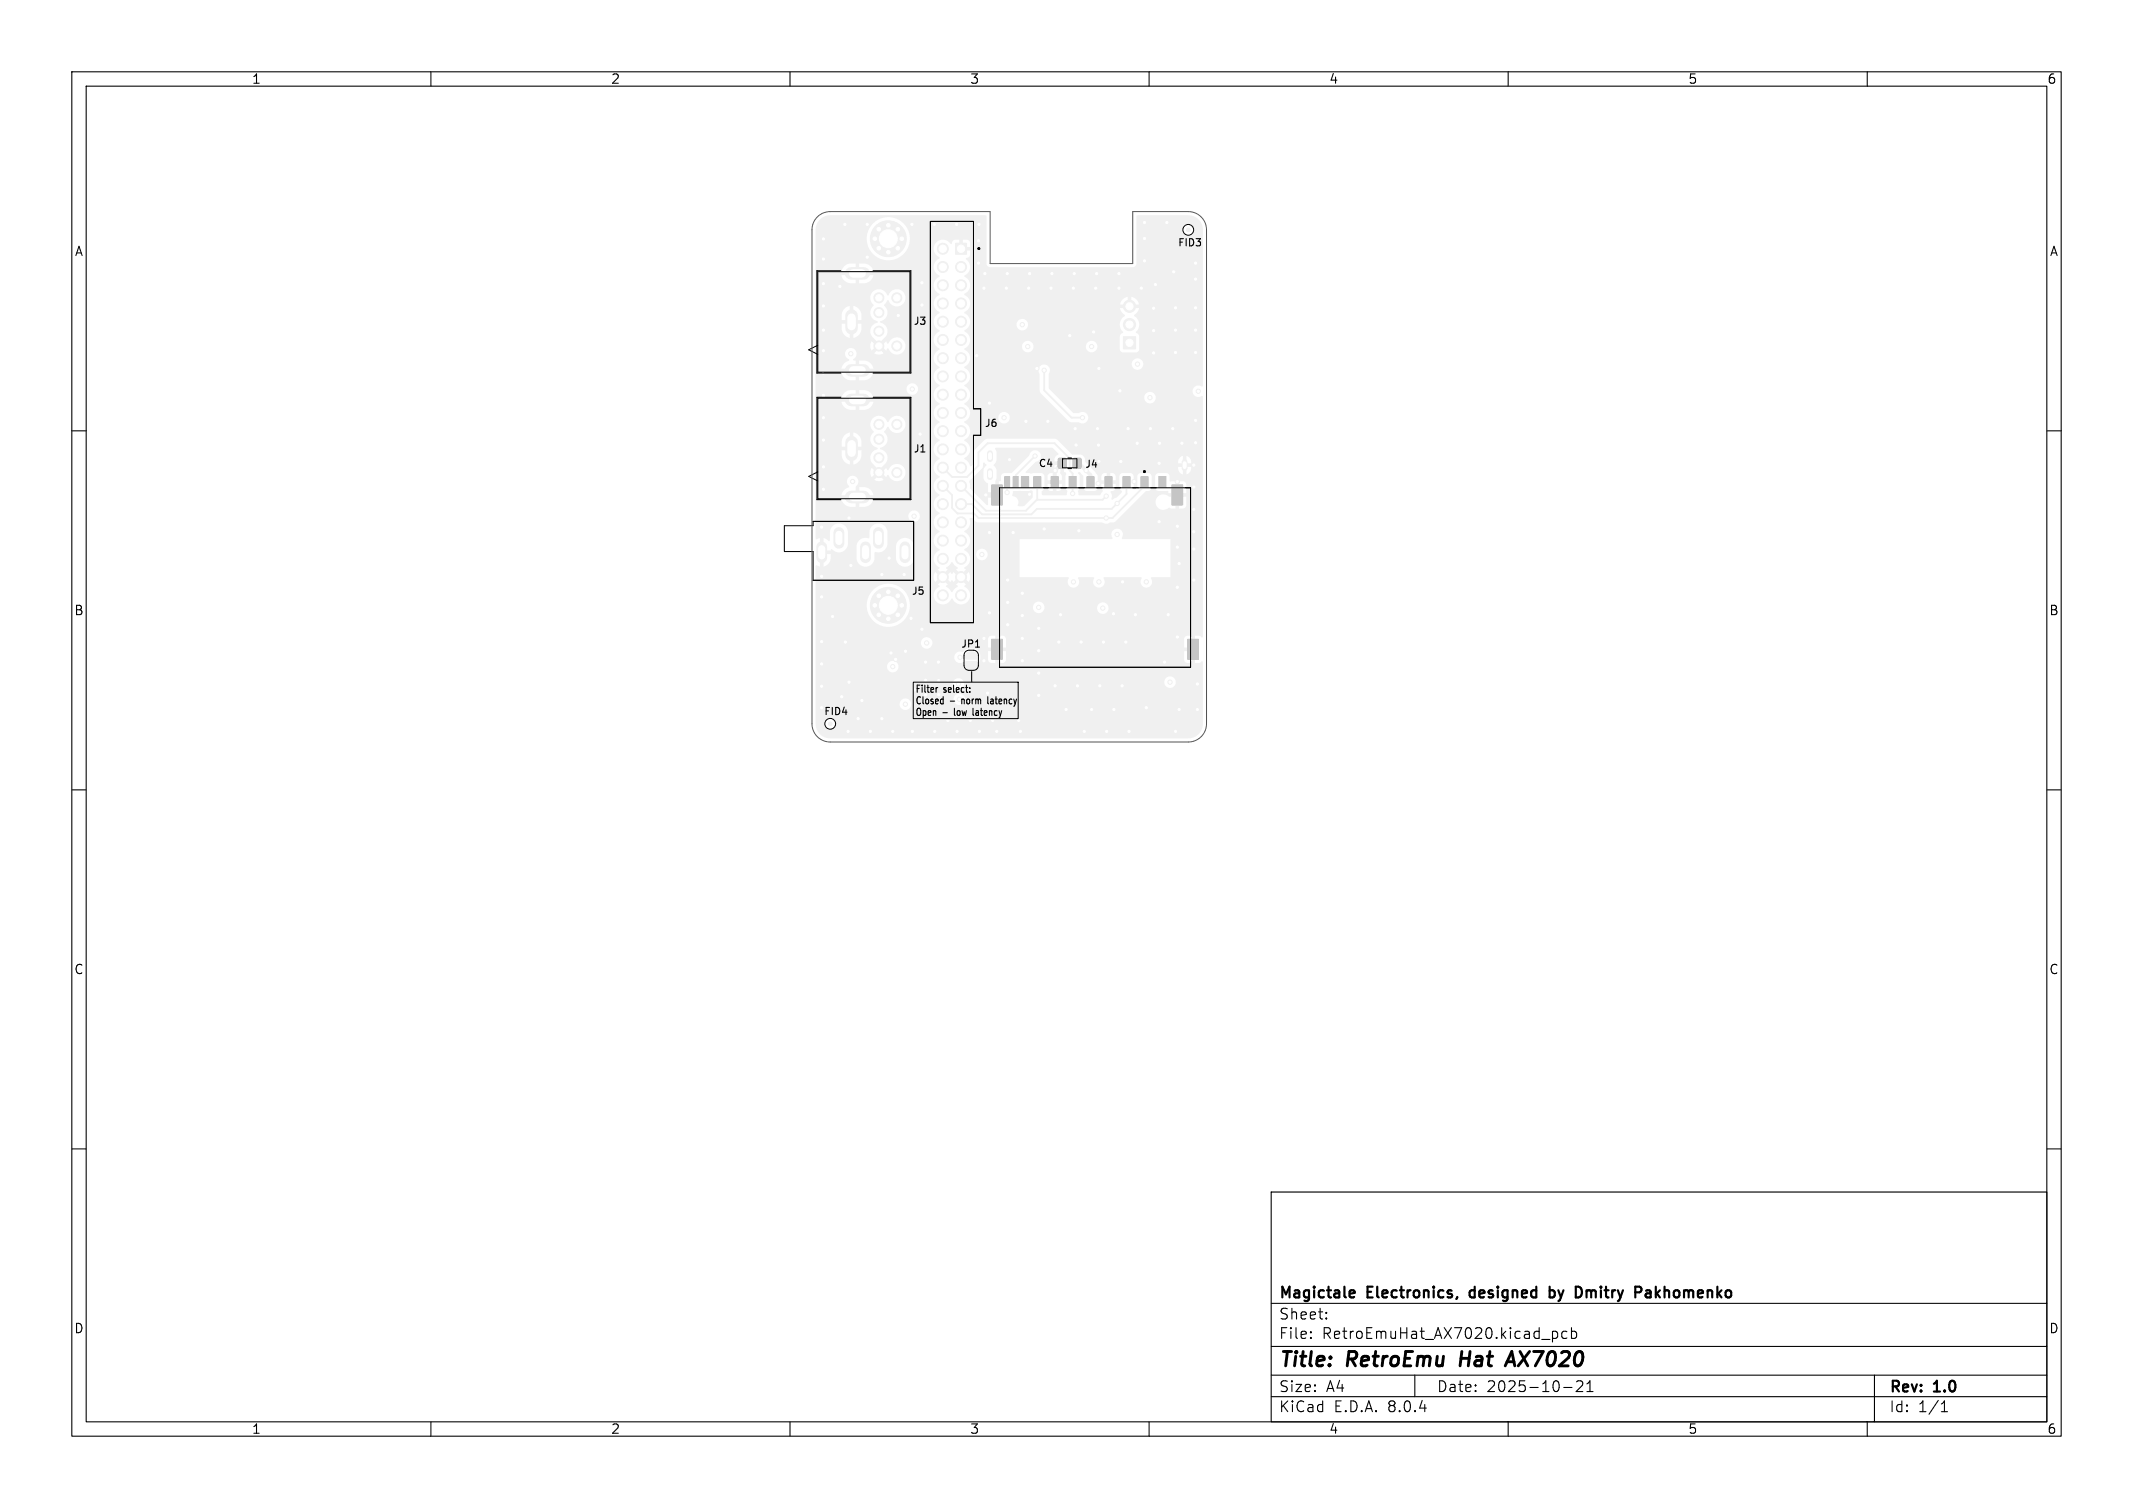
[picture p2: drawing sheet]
<svg xmlns="http://www.w3.org/2000/svg" width="297mm" height="210mm" viewBox="0 0 297 210" stroke-linecap="round" stroke-linejoin="round" font-family="sans-serif">
<defs><g id="words">
<g font-size="2.8">
<text x="178" y="190.9">Title:</text>
<text x="187.7" y="190.9">RetroEmu</text>
<text x="204.2" y="190.9">Hat</text>
<text x="211.5" y="190.9">AX7020</text>
</g>
<g font-size="2.1">
<text x="178" y="184">Sheet:</text>
<text x="178" y="181.2">Magictale</text>
<text x="190.5" y="181.2">Electronics,</text>
<text x="205.3" y="181.2">designed</text>
<text x="217" y="181.2">by</text>
<text x="221.3" y="181.2">Dmitry</text>
<text x="230.1" y="181.2">Pakhomenko</text>
<text x="178" y="186.7">File:</text>
<text x="184.1" y="186.7">RetroEmuHat_AX7020.kicad_pcb</text>
<text x="178" y="196.9">KiCad</text>
<text x="178" y="194.1">Size:</text>
<text x="184.7" y="194.1">A4</text>
<text x="185.7" y="196.9">E.D.A.</text>
<text x="193.3" y="196.9">8.0.4</text>
<text x="200" y="194.1">Date:</text>
<text x="207" y="194.1">2025-10-21</text>
<text x="263" y="194.3">Rev:</text>
<text x="263" y="196.9">Id:</text>
<text x="267.1" y="196.9">1/1</text>
<text x="269.4" y="194.3">1.0</text>
</g>
<g font-size="1.8">
<text x="35" y="11.9">1</text>
<text x="85" y="11.9">2</text>
<text x="135" y="11.9">3</text>
<text x="185" y="11.9">4</text>
<text x="235" y="11.9">5</text>
<text x="285" y="11.9">6</text>
<text x="10.3" y="35.9">A</text>
<text x="285.4" y="35.9">A</text>
<text x="10.3" y="85.9">B</text>
<text x="285.3" y="85.9">B</text>
<text x="10.3" y="135.9">C</text>
<text x="285.3" y="135.9">C</text>
<text x="10.3" y="185.9">D</text>
<text x="285.3" y="185.9">D</text>
<text x="35" y="199.9">1</text>
<text x="85" y="199.9">2</text>
<text x="135" y="199.9">3</text>
<text x="185" y="199.9">4</text>
<text x="235" y="199.9">5</text>
<text x="285" y="199.9">6</text>
</g>
<g font-size="1.4">
<text x="163.9" y="34.5">FID3</text>
<text x="127.1" y="45.4">J3</text>
<text x="137" y="59.7">J6</text>
<text x="127.1" y="63.2">J1</text>
<text x="144.5" y="65.2">C4</text>
<text x="151" y="65.3">J4</text>
<text x="126.9" y="83">J5</text>
<text x="133.8" y="90.4">JP1</text>
<text x="114.7" y="99.8">FID4</text>
<text x="127.4" y="96.5">Filter</text>
<text x="127.4" y="98.2">Closed</text>
<text x="127.4" y="99.8">Open</text>
<text x="131.3" y="99.8">-</text>
<text x="131.4" y="96.5">select:</text>
<text x="132.3" y="98.2">-</text>
<text x="133.2" y="99.8">low</text>
<text x="134.2" y="98.2">norm</text>
<text x="136.1" y="99.8">latency</text>
<text x="138.1" y="98.2">latency</text>
</g>
</g></defs>
<g fill="#f0f0f0" stroke="#f0f0f0" stroke-width=".14">
<path d="M156.4 46.9h1.7v1.7h-1.7z"/>
<path d="M134.6 91a.95 .95 0 0 1 1-.2l.3 .3 .1 .7h-1.5v-.6z"/>
<path d="M134.5 92.1h1.5v.6l-.1 .2a.95 .95 0 0 1-1.1 .2l-.3-.3z"/>
<path d="M147.4 63.9l.2-.1 .8 .1 .1 .1-.1 1.2h-.2h-.8l-.1-.2z"/>
<path d="M149.5 63.9l.1-.1 .9 .1 .1 .1-.1 1.2h-.2h-.8l-.1-.2z"/>
<path d="M133.1 33.9h1.5v1.5h-1.5z"/>
<path d="M158.9 66.4h1v1.5h-1z"/>
<path d="M156.4 66.4h1v1.5h-1z"/>
<path d="M153.9 66.4h1v1.5h-1z"/>
<path d="M151.4 66.4h1v1.5h-1z"/>
<path d="M148.9 66.4h1v1.5h-1z"/>
<path d="M146.4 66.4h1v1.5h-1z"/>
<path d="M143.9 66.4h1v1.5h-1z"/>
<path d="M142.2 66.4h1v1.5h-1z"/>
<path d="M161.4 66.4h1v1.5h-1z"/>
<path d="M141.1 66.4h.7v1.5h-.7z"/>
<path d="M138.1 67.5h1.5v2.8h-1.5z"/>
<path d="M163.2 67.5h1.5v2.8h-1.5z"/>
<path d="M165.4 89h1.5v2.8h-1.5z"/>
<path d="M138.1 89h1.5v2.8h-1.5z"/>
<path d="M139.9 66.4h.7v1.5h-.7z"/>
<circle cx="125.6" cy="33.2" r=".4"/>
<circle cx="125" cy="31.9" r=".4"/>
<circle cx="125" cy="34.6" r=".4"/>
<circle cx="123.7" cy="31.4" r=".4"/>
<circle cx="123.7" cy="33.2" r="2.5"/>
<circle cx="123.7" cy="35.1" r=".4"/>
<circle cx="122.4" cy="31.9" r=".4"/>
<circle cx="122.4" cy="34.6" r=".4"/>
<circle cx="121.8" cy="33.2" r=".4"/>
<circle cx="125.6" cy="84.3" r=".4"/>
<circle cx="125" cy="83" r=".4"/>
<circle cx="125" cy="85.6" r=".4"/>
<circle cx="123.7" cy="82.4" r=".4"/>
<circle cx="123.7" cy="84.3" r="2.5"/>
<circle cx="123.7" cy="86.2" r=".4"/>
<circle cx="122.4" cy="83" r=".4"/>
<circle cx="122.4" cy="85.6" r=".4"/>
<circle cx="121.8" cy="84.3" r=".4"/>
<circle cx="157.3" cy="45.2" r=".85"/>
<circle cx="157.3" cy="42.7" r=".85"/>
<circle cx="115.6" cy="100.8" r=".25"/>
<circle cx="131.3" cy="34.6" r=".76"/>
<circle cx="133.8" cy="37.2" r=".76"/>
<circle cx="131.3" cy="37.2" r=".76"/>
<circle cx="133.8" cy="39.7" r=".76"/>
<circle cx="131.3" cy="39.7" r=".76"/>
<circle cx="133.8" cy="42.3" r=".76"/>
<circle cx="131.3" cy="42.3" r=".76"/>
<circle cx="133.8" cy="44.8" r=".77"/>
<circle cx="131.3" cy="44.8" r=".77"/>
<circle cx="133.8" cy="47.3" r=".77"/>
<circle cx="131.3" cy="47.3" r=".77"/>
<circle cx="133.8" cy="49.9" r=".77"/>
<circle cx="131.3" cy="49.9" r=".77"/>
<circle cx="133.8" cy="52.4" r=".77"/>
<circle cx="131.3" cy="52.4" r=".77"/>
<circle cx="133.8" cy="55" r=".77"/>
<circle cx="131.3" cy="55" r=".77"/>
<circle cx="133.8" cy="57.5" r=".77"/>
<circle cx="131.3" cy="57.5" r=".77"/>
<circle cx="133.8" cy="60" r=".77"/>
<circle cx="131.3" cy="60" r=".77"/>
<circle cx="133.8" cy="62.6" r=".77"/>
<circle cx="131.3" cy="62.6" r=".77"/>
<circle cx="133.8" cy="65.1" r=".77"/>
<circle cx="131.3" cy="65.1" r=".77"/>
<circle cx="133.8" cy="67.7" r=".77"/>
<circle cx="131.3" cy="67.7" r=".77"/>
<circle cx="133.8" cy="70.2" r=".77"/>
<circle cx="131.3" cy="70.2" r=".77"/>
<circle cx="133.8" cy="72.7" r=".77"/>
<circle cx="131.3" cy="72.7" r=".77"/>
<circle cx="133.8" cy="75.3" r=".77"/>
<circle cx="131.3" cy="75.3" r=".77"/>
<circle cx="133.8" cy="77.8" r=".77"/>
<circle cx="131.3" cy="77.8" r=".77"/>
<circle cx="133.8" cy="80.4" r=".77"/>
<circle cx="131.3" cy="80.4" r=".77"/>
<circle cx="133.8" cy="82.9" r=".77"/>
<circle cx="131.3" cy="82.9" r=".77"/>
<circle cx="165.5" cy="32" r=".25"/>
<circle cx="122.4" cy="46.1" r=".7"/>
<circle cx="122.4" cy="43.5" r=".7"/>
<circle cx="122.4" cy="48.2" r=".7"/>
<circle cx="122.4" cy="41.5" r=".7"/>
<circle cx="124.9" cy="48.2" r=".7"/>
<circle cx="124.9" cy="41.5" r=".7"/>
<circle cx="122.4" cy="63.8" r=".7"/>
<circle cx="122.4" cy="61.2" r=".7"/>
<circle cx="122.4" cy="65.8" r=".7"/>
<circle cx="122.4" cy="59.1" r=".7"/>
<circle cx="124.9" cy="65.8" r=".7"/>
<circle cx="124.9" cy="59.1" r=".7"/>
<circle cx="118.5" cy="49.3" r=".3"/>
<circle cx="118.7" cy="67.1" r=".3"/>
<circle cx="128.4" cy="42.5" r=".3"/>
<circle cx="124.1" cy="90.9" r=".3"/>
<circle cx="123.8" cy="77.7" r=".3"/>
<circle cx="164.2" cy="78.5" r=".3"/>
<circle cx="137.8" cy="74.2" r=".3"/>
<circle cx="116.9" cy="39.9" r=".3"/>
<circle cx="153.1" cy="95.5" r=".3"/>
<circle cx="128.1" cy="60.5" r=".3"/>
<circle cx="141.1" cy="74.2" r=".3"/>
<circle cx="128.4" cy="39.4" r=".3"/>
<circle cx="156.3" cy="95.5" r=".3"/>
<circle cx="163.9" cy="81.8" r=".3"/>
<circle cx="114.7" cy="46" r=".3"/>
<circle cx="161.5" cy="61.7" r=".3"/>
<circle cx="114.7" cy="39.5" r=".3"/>
<circle cx="114.4" cy="95.6" r=".3"/>
<circle cx="152" cy="98.8" r=".3"/>
<circle cx="140.1" cy="40.1" r=".3"/>
<circle cx="158.3" cy="61.7" r=".3"/>
<circle cx="118.2" cy="95" r=".3"/>
<circle cx="114.7" cy="61.3" r=".3"/>
<circle cx="114.4" cy="80.3" r=".3"/>
<circle cx="166.5" cy="61.7" r=".3"/>
<circle cx="114.7" cy="42.6" r=".3"/>
<circle cx="124.7" cy="91.8" r=".3"/>
<circle cx="127" cy="31.2" r=".3"/>
<circle cx="151" cy="101.9" r=".3"/>
<circle cx="137.8" cy="85.3" r=".3"/>
<circle cx="162.2" cy="92.2" r=".3"/>
<circle cx="136.4" cy="101.9" r=".3"/>
<circle cx="140.3" cy="80.8" r=".3"/>
<circle cx="162.7" cy="85.6" r=".3"/>
<circle cx="114.4" cy="73.4" r=".3"/>
<circle cx="144.6" cy="96.8" r=".3"/>
<circle cx="114.7" cy="33.3" r=".3"/>
<circle cx="144.6" cy="93.7" r=".3"/>
<circle cx="163.7" cy="42.9" r=".3"/>
<circle cx="117.6" cy="31.2" r=".3"/>
<circle cx="114.4" cy="92.5" r=".3"/>
<circle cx="124.3" cy="101.9" r=".3"/>
<circle cx="138.8" cy="101.9" r=".3"/>
<circle cx="157.9" cy="67.1" r=".3"/>
<circle cx="166.2" cy="76.5" r=".3"/>
<circle cx="122.8" cy="100.1" r=".3"/>
<circle cx="143.2" cy="40.1" r=".3"/>
<circle cx="152.6" cy="40.1" r=".3"/>
<circle cx="145.9" cy="58.7" r=".3"/>
<circle cx="144.4" cy="51.3" r=".3"/>
<circle cx="161.4" cy="64.5" r=".3"/>
<circle cx="114.7" cy="48.8" r=".3"/>
<circle cx="158.1" cy="85.6" r=".3"/>
<circle cx="120.8" cy="35.8" r=".3"/>
<circle cx="149.7" cy="59.7" r=".3"/>
<circle cx="142.3" cy="82.6" r=".3"/>
<circle cx="127" cy="101.9" r=".3"/>
<circle cx="118.1" cy="101.9" r=".3"/>
<circle cx="141.8" cy="100.3" r=".3"/>
<circle cx="163.7" cy="46" r=".3"/>
<circle cx="156.8" cy="89.4" r=".3"/>
<circle cx="114.7" cy="55.1" r=".3"/>
<circle cx="143.4" cy="68.8" r=".3"/>
<circle cx="155.9" cy="54.4" r=".3"/>
<circle cx="136" cy="49.5" r=".3"/>
<circle cx="136.2" cy="33.5" r=".3"/>
<circle cx="146.9" cy="95.5" r=".3"/>
<circle cx="133.3" cy="101.9" r=".3"/>
<circle cx="163.4" cy="37.9" r=".3"/>
<circle cx="163.7" cy="49.1" r=".3"/>
<circle cx="156.3" cy="81" r=".3"/>
<circle cx="142.3" cy="85.7" r=".3"/>
<circle cx="121.2" cy="101.9" r=".3"/>
<circle cx="114.7" cy="68.1" r=".3"/>
<circle cx="119.5" cy="100.1" r=".3"/>
<circle cx="128.9" cy="94.7" r=".3"/>
<circle cx="142.3" cy="88.9" r=".3"/>
<circle cx="130.1" cy="31.2" r=".3"/>
<circle cx="132" cy="100.3" r=".3"/>
<circle cx="154.1" cy="101.9" r=".3"/>
<circle cx="163.3" cy="59.7" r=".3"/>
<circle cx="137" cy="92" r=".3"/>
<circle cx="126.1" cy="90.7" r=".3"/>
<circle cx="166.2" cy="70.9" r=".3"/>
<circle cx="166.2" cy="67.8" r=".3"/>
<circle cx="160.6" cy="42.9" r=".3"/>
<circle cx="142.3" cy="92" r=".3"/>
<circle cx="155.8" cy="38.1" r=".3"/>
<circle cx="142.1" cy="101.9" r=".3"/>
<circle cx="115.9" cy="85.9" r=".3"/>
<circle cx="140.3" cy="83.9" r=".3"/>
<circle cx="150.5" cy="89.4" r=".3"/>
<circle cx="118.5" cy="78.7" r=".3"/>
<circle cx="153.6" cy="89.4" r=".3"/>
<circle cx="166.2" cy="64.8" r=".3"/>
<circle cx="125.1" cy="43.9" r=".3"/>
<circle cx="143.4" cy="38.1" r=".3"/>
<circle cx="117.2" cy="97" r=".3"/>
<circle cx="148.9" cy="46.7" r=".3"/>
<circle cx="118.2" cy="72.1" r=".3"/>
<circle cx="130.2" cy="101.9" r=".3"/>
<circle cx="164.2" cy="98.8" r=".3"/>
<circle cx="140.2" cy="38.1" r=".3"/>
<circle cx="147.4" cy="89.4" r=".3"/>
<circle cx="137.5" cy="96.5" r=".3"/>
<circle cx="163.9" cy="70.2" r=".3"/>
<circle cx="145.4" cy="73.7" r=".3"/>
<circle cx="157.2" cy="101.9" r=".3"/>
<circle cx="163.9" cy="76.2" r=".3"/>
<circle cx="114.4" cy="98.6" r=".3"/>
<circle cx="163.9" cy="67.1" r=".3"/>
<circle cx="150.2" cy="73.9" r=".3"/>
<circle cx="144.6" cy="90.6" r=".3"/>
<circle cx="152.3" cy="46.2" r=".3"/>
<circle cx="149.6" cy="38.1" r=".3"/>
<circle cx="128.9" cy="96.8" r=".3"/>
<circle cx="163.7" cy="101.9" r=".3"/>
<circle cx="149.8" cy="62" r=".3"/>
<circle cx="156.1" cy="64.3" r=".3"/>
<circle cx="150" cy="95.5" r=".3"/>
<circle cx="152.7" cy="38.1" r=".3"/>
<circle cx="163.9" cy="73.3" r=".3"/>
<circle cx="166.5" cy="58.6" r=".3"/>
<circle cx="159.4" cy="36.3" r=".3"/>
<circle cx="166.5" cy="42.9" r=".3"/>
<circle cx="153" cy="64.3" r=".3"/>
<circle cx="128.9" cy="92.2" r=".3"/>
<circle cx="114.7" cy="36.1" r=".3"/>
<circle cx="122.8" cy="80" r=".3"/>
<circle cx="160.2" cy="59.7" r=".3"/>
<circle cx="159.4" cy="31" r=".3"/>
<circle cx="114.7" cy="51.9" r=".3"/>
<circle cx="166.7" cy="98.8" r=".3"/>
<circle cx="146.5" cy="38.1" r=".3"/>
<circle cx="126.9" cy="86.1" r=".3"/>
<circle cx="155.1" cy="98.8" r=".3"/>
<circle cx="166.2" cy="74" r=".3"/>
<circle cx="144.6" cy="87.5" r=".3"/>
<circle cx="157.1" cy="59.7" r=".3"/>
<circle cx="125.9" cy="80" r=".3"/>
<circle cx="166.5" cy="46" r=".3"/>
<circle cx="155" cy="85.5" r=".3"/>
<circle cx="138.2" cy="100.3" r=".3"/>
<circle cx="117.7" cy="89.4" r=".3"/>
<circle cx="162.5" cy="31" r=".3"/>
<circle cx="166.2" cy="80.8" r=".3"/>
<circle cx="137.8" cy="56.1" r=".3"/>
<circle cx="146.9" cy="65.5" r=".3"/>
<circle cx="114.7" cy="65" r=".3"/>
<circle cx="161.4" cy="72.6" r=".3"/>
<circle cx="164.6" cy="61.7" r=".3"/>
<circle cx="146.3" cy="40.1" r=".3"/>
<circle cx="133.2" cy="31.2" r=".3"/>
<circle cx="166.1" cy="90.4" r=".3"/>
<circle cx="114.4" cy="83.1" r=".3"/>
<circle cx="142.9" cy="58.7" r=".3"/>
<circle cx="166.5" cy="38.9" r=".3"/>
<circle cx="140.6" cy="64" r=".3"/>
<circle cx="128.4" cy="87.6" r=".3"/>
<circle cx="159.4" cy="33.2" r=".3"/>
<circle cx="153" cy="51.3" r=".3"/>
<circle cx="149.5" cy="40.1" r=".3"/>
<circle cx="152.8" cy="59.7" r=".3"/>
<circle cx="140.3" cy="87" r=".3"/>
<circle cx="114.7" cy="58.2" r=".3"/>
<circle cx="166.5" cy="49.1" r=".3"/>
<circle cx="159.6" cy="98.6" r=".3"/>
<circle cx="130.7" cy="92.2" r=".3"/>
<circle cx="166.5" cy="36.6" r=".3"/>
<circle cx="160.6" cy="46" r=".3"/>
<circle cx="152.9" cy="62" r=".3"/>
<circle cx="158.9" cy="40.1" r=".3"/>
<circle cx="120.8" cy="31.2" r=".3"/>
<circle cx="147.7" cy="85.6" r=".3"/>
<circle cx="160.6" cy="49.2" r=".3"/>
<circle cx="130.7" cy="96.7" r=".3"/>
<circle cx="155.8" cy="40.1" r=".3"/>
<circle cx="137" cy="40.1" r=".3"/>
<circle cx="160.9" cy="39.6" r=".3"/>
<circle cx="135.1" cy="100.3" r=".3"/>
<circle cx="137.3" cy="68.9" r=".3"/>
<circle cx="137.1" cy="38.1" r=".3"/>
<circle cx="114.4" cy="89.3" r=".3"/>
<circle cx="136.2" cy="36.6" r=".3"/>
<circle cx="130.7" cy="94.8" r=".3"/>
<circle cx="136.3" cy="31.2" r=".3"/>
<circle cx="166.7" cy="95.3" r=".3"/>
<circle cx="148.4" cy="98.8" r=".3"/>
<circle cx="163.9" cy="88.7" r=".3"/>
<circle cx="152.9" cy="67.3" r=".3"/>
<circle cx="120" cy="97.6" r=".3"/>
<circle cx="137" cy="88.9" r=".3"/>
<circle cx="160.1" cy="55.4" r=".3"/>
<circle cx="124.3" cy="92.8" r=".3"/>
<circle cx="133.5" cy="95.3" r=".3"/>
<circle cx="129" cy="89.5" r=".3"/>
<circle cx="149.5" cy="81" r=".3"/>
<circle cx="152" cy="48.3" r=".3"/>
<circle cx="159.6" cy="81" r=".3"/>
<circle cx="144.6" cy="84.6" r=".3"/>
<circle cx="139.8" cy="58.2" r=".3"/>
<circle cx="142.3" cy="45.2" r=".3"/>
<circle cx="153.6" cy="84.7" r=".3"/>
<circle cx="136.7" cy="77.2" r=".3"/>
<circle cx="158.4" cy="50.7" r=".3"/>
<circle cx="162.9" cy="95" r=".3"/>
<circle cx="155.6" cy="74.4" r=".3"/>
<circle cx="133.6" cy="97.4" r=".3"/>
<circle cx="153" cy="81" r=".3"/>
<circle cx="166.9" cy="54.5" r=".3"/>
<circle cx="126.1" cy="98.1" r=".3"/>
<circle cx="127.3" cy="71.9" r=".3"/>
<circle cx="127" cy="54.2" r=".3"/>
<circle cx="143.1" cy="48.3" r=".3"/>
<circle cx="155.6" cy="70.1" r=".3"/>
<circle cx="154" cy="72.1" r=".3"/>
<circle cx="149.4" cy="68.7" r=".3"/>
<circle cx="154" cy="69.1" r=".3"/>
<circle cx="140.2" cy="68.6" r=".3"/>
<circle cx="133.7" cy="91.5" r=".3"/>
<circle cx="144.1" cy="63.5" r=".3"/>
<circle cx="150.7" cy="58.2" r=".3"/>
<circle cx="145.4" cy="51.6" r=".3"/>
</g>
<path d="M137.9 63.1v.8M137.9 65.6v.8M165 64.4v.8" fill="none" stroke="#f0f0f0" stroke-width=".82"/>
<path d="M114.4 76.2v1.5M116.8 74.2v1.5M120.5 76.2v1.5M122.3 74.2v1.5M126 76.2v1.5" fill="none" stroke="#f0f0f0" stroke-width="1.5"/>
<path d="M118.5 38.1h1.8M118.5 51.6h1.8M118.5 55.7h1.8M118.6 44v1.7M118.5 69.2h1.8M118.6 61.6v1.7" fill="none" stroke="#f0f0f0" stroke-width="1.7"/>
<path d="M137.3 68.9h1.5" fill="none" stroke="#f0f0f0" stroke-width=".76"/>
<path d="M146.9 65.6v1.5M147.9 64.5l-1 1M150.2 64.5l1.7 1.7v.9" fill="none" stroke="#f0f0f0" stroke-width=".51"/>
<path d="M145.4 51.6v2.8l3.8 3.8h1.5M131.3 65.1l1.3 1.3h2.1l1.5-1.6v-1.8l1.3-1.3h9.3l2.1 2.1v1.7l.5 .4v2.8M133.8 67.7l3.5 3.4h5.6l1.5-1.5h9.1l.5-.5M140.2 67.1v1.5M144.1 63.5l-2.7 2.7v.9M144.4 67.1v2.5M146.9 65.5v.1M150 64.5h.2M156.9 67.1v1.7l-2.1 2.1h-10.4l-.8 .7h-6.8l-1.5-1.4h-1.5M159.4 67.1v.6l-4.5 4.4h-18.7l-.6-.6h-2.3l-.7-.8v-1.7l-1.3-1.3M133.7 91.5h1.3M135.2 91.3l-.3 .3" fill="none" stroke="#f0f0f0" stroke-width=".25"/>
<g fill="#f0f0f0">
<path d="M131.8 80.5l.5 .6 .2-.3 .3 .3 .5-.6 .4 .4-.6 .5 .3 .2v.1l-.6 .4-.2 .3h-.1l-.4-.5-.4-.2v-.1l.3-.2-.6-.5z"/>
<path d="M132.5 78.3h.1l.4 .5 .4 .2v.2l-.3 .1 .6 .6-.4 .3-.5-.5-.3 .2-.2-.2-.5 .5-.4-.3 .6-.6-.3-.1v-.2l.6-.4z"/>
<path d="M141.1 68.4h2.2l.3-.1 .2 .1v.9l-1.2 1.2-.9-.1a.94 .94 0 0 0-.7-1.3z"/>
<path d="M138.6 62.4h7.9l.9 .8a1.05 1.05 0 0 0-.6 1.1h1.3l.1 1.4h.1a.34 .34 0 0 1 .1 .6h-.5l-.3-.4 .1-1.1h-.9a.97 .97 0 0 0 .5 .9l-.2 .2v1h-.5v-1h-.5l-.2 .4v.6h2v-.6h.5v1.6h-.5v-.5h-.8v1h-.5v-1h-.7v.6l.1 .2 .2 .2h.9a.57 .57 0 0 0 .8-.5h.5v.2a.59 .59 0 0 1 0 .9l-3.3-.1v-.5l.3-.5v-1.8l-.4-.2h-1.1l-.3 .1-.8-.2 1.4-1.5a.82 .82 0 0 0 .7-.8 .82 .82 0 0 0-.8-.8 .82 .82 0 0 0-.8 .7l-2.4 2.5h-1.1l-.3 .1-.1 .3v.7h-.3v2.1l-1.5 .1v1l-.1 .2-.1-.1-2.3-2.3-.2-.9 2-2v-.6l.1-.1 .4 .4-.4 .4-.1 1.3a1.49 1.49 0 0 0 .7 .9v1.3h1v-1.7l.2-.5v-1l-.1-.3-.4-.4 .4-.4 .1-.4v-1l-.2-.5z"/>
<path d="M114.2 30.6l.6-.5 .8-.1h21.6l.2 .1v3.1h-10.7v-.3a3 3 0 0 0-4.7-2.1 3 3 0 0 0 .3 5.1 3 3 0 0 0 4.4-2.7h10.7v3.6l.1 .2 .3 .2h20l.3-.2 .1-.2 .1-6.8h7.2a2.04 2.04 0 0 1 2 2h-1.3v-.2a.76 .76 0 0 0-1.2-.4 .76 .76 0 0 0 .1 1.3 .76 .76 0 0 0 1.1-.7h1.3v13.2h-8.9a1.59 1.59 0 0 0-.7-1.2l.5-.7 .2-.4h-.9v-.5h.9l-.1-.2-.4-.6-.6-.3v.9h-.5v-.9l-.6 .3-.3 .4-.2 .4h.9v.5h-.9l.2 .4 .5 .7a1.46 1.46 0 0 0-.7 1.2h-12.8v-.2a.81 .81 0 0 0-1.3-.4 .81 .81 0 0 0 .2 1.3 .81 .81 0 0 0 1.1-.7h12.8l.1 .5 .4 .6-.3 .2-.2 .3v1.5h-3.1a.81 .81 0 0 0-.8-.8 .81 .81 0 0 0-.8 .8h-7.3v-.2a.8 .8 0 0 0-1.3-.5 .8 .8 0 0 0 .2 1.4 .8 .8 0 0 0 1.1-.7h7.3v.1a.8 .8 0 0 0 .9 .7 .8 .8 0 0 0 .7-.8h3.1l.1 .5 .3 .3 2.1-.1 .2-.3v-1.9l-.1-.3-.3-.2v-.1a1.39 1.39 0 0 0 .4-1h8.9v5.5h-8.3v-.2a.81 .81 0 0 0-1.3-.4 .81 .81 0 0 0 .1 1.3 .81 .81 0 0 0 1.2-.7h8.3l-.1 3.1a.91 .91 0 0 0-1.3 .3 .84 .84 0 0 0 .3 1 .84 .84 0 0 0 1 0l.1 .3h-6.6a.8 .8 0 0 0-1.1-.7 .8 .8 0 0 0-.2 1.3 .8 .8 0 0 0 1.3-.4v-.2h6.6v2.8h-16a.83 .83 0 0 0-.4-.8 .83 .83 0 0 0-.9 .1h-.8l-3.4-3.4v-2.1a.81 .81 0 0 0-.1-1 .81 .81 0 0 0-1.1 0 .81 .81 0 0 0 0 1.1v2.6l3.5 3.5h-7.7v-.2a.81 .81 0 0 0-1.3-.5 .81 .81 0 0 0 .2 1.4 .81 .81 0 0 0 1.1-.7h7.7l.7 .6h1.2a.83 .83 0 0 0 .9 .1 .83 .83 0 0 0 .4-.7h16v6.1h-1.6l-.2-.5-.5-.3v.9l-.2-.2-.3 .2v-.9l-.5 .3-.2 .5v.2h.7v.5h-.7a.93 .93 0 0 0 .7 1.1v-.9l.2 .1 .3-.1v.9l.3-.2 .3-.4 .1-.5h-.7v-.5h.7v-.2h1.6v3.2h-2.3l-.2-.3-.2-.2h-1.9l-.1-.9-.3-.2h-1.3l-.2 .1-.1 .3h-.5l-.2-.3-.2-.1h-1.2l-.4 .2-.1 1.7-.4 .4-.1-.1v-1.8l-.2-.4h-1.4l-.2 .1-.1 .3h-.5l-.3-.4h-.5v1h-.5v-1h-.4l-.3 .2v.8h2v-.6h.5v1.7l.3 .5-.7 .8-.6 .3h-.1a1.4 1.4 0 0 0-.2-1.1 .77 .77 0 0 0 .8-.6v-.5h-2v.6l.2 .3-.4 .7h-3l-.1-.6 .2-.4 .1-1.7-.3-.4v-.1h.3l.4 .5 .1 1.6 .1 .3 .3 .2h1.2l.2-.2 .1-.2v-1.9l-.9-1.1-.8-.7a.88 .88 0 0 0-.7-1h-1.1l-2.1-2.1-.3-.1h-9.4l-.4 .1-1.4 1.5-.1 1.9-.3 .3h-.2a1.71 1.71 0 0 0-.8-1 1.36 1.36 0 0 0 .2-2.4l-.2-.1v-.2a1.3 1.3 0 0 0 .8-1.2 1.3 1.3 0 0 0-.8-1.2v-.1a1.3 1.3 0 0 0 .8-1.2 1.3 1.3 0 0 0-.8-1.2v-.1a1.3 1.3 0 0 0 .8-1.2 1.3 1.3 0 0 0-.8-1.2v-.2a1.3 1.3 0 0 0 .8-1.2 1.3 1.3 0 0 0-.8-1.2v-.1a1.3 1.3 0 0 0 .8-1.2 1.3 1.3 0 0 0-.8-1.2v-.2a1.3 1.3 0 0 0 .8-1.2 1.3 1.3 0 0 0-.8-1.2v-.1a1.3 1.3 0 0 0 .8-1.2 1.3 1.3 0 0 0-.8-1.2v-.1a1.3 1.3 0 0 0 .8-1.2 1.3 1.3 0 0 0-.8-1.2v-.2a1.3 1.3 0 0 0 .8-1.2 1.3 1.3 0 0 0-.8-1.2v-.1a1.32 1.32 0 0 0 .2-2.3v-.2a.54 .54 0 0 0 .6-.4v-.6h-.8v-.5h.8v-.6l-.2-.3-.2-.1h-.6v.8h-.5v-.8h-.6a.59 .59 0 0 0-.5 .6h-.1a1.28 1.28 0 0 0-2.1-.2 1.28 1.28 0 0 0 .5 2v.2a1.3 1.3 0 0 0-.6 1.8h-8.6a1.38 1.38 0 0 0-1.2-1.1h-.8v.8h-.5v-.8a1.69 1.69 0 0 0-1.6 .5l-.3 .6h1.1v.5h-1.1v.1a1.38 1.38 0 0 0 1.2 1h.7v-.7h.5v.7a1.69 1.69 0 0 0 1.7-.4l.3-.7h-1.1v-.5h9.7l.6 .6v.2a1.28 1.28 0 0 0-.8 1.2 1.28 1.28 0 0 0 .8 1.1v.2l-.5 .4h-4.2a1.23 1.23 0 0 0-1.1-1.2 1.23 1.23 0 0 0-1.3 .8h-.2a1.22 1.22 0 0 0-1.8-.6 1.22 1.22 0 0 0 0 2 1.58 1.58 0 0 0-.5 1.3h-1.3v-.2a1.37 1.37 0 0 0-1.1-1v1.1h-.5v-1.1a1.38 1.38 0 0 0-1.1 1.2v.8h.8v.5h-.8a1.69 1.69 0 0 0 .5 1.7l.6 .3v-1.1h.5v1.1l.1-.1a1.38 1.38 0 0 0 1-1.2v-.7h-.7v-.5h.7v-.8h1.3a1.42 1.42 0 0 0 1 1v.1a1.24 1.24 0 0 0-1 1 1.24 1.24 0 0 0 .5 1.3l.6 .5-.3 .2-.1 .2-.5-.6-.1 .2-.1 .7 .2 .4 .5-.5 .1 .2 .3 .1-.6 .6 .6 .2 .7-.2-.5-.6 .2-.1 .1-.2 .6 .5 .1-.2a.13 .13 0 0 1 .1-.1 .13 .13 0 0 1 .2 .1 1.2 1.2 0 0 0 1.8 .5 1.2 1.2 0 0 0 0-1.9 1.2 1.2 0 0 0-1.9 .6h-.2l-.1-.3-.6 .6-.1-.2-.2-.2 .5-.6a1.27 1.27 0 0 0 .5-1.3 1.27 1.27 0 0 0-1-.9l.1-.2a1.23 1.23 0 0 0 .9-.9 1.23 1.23 0 0 0-.4-1.3l.4-.7h.2a1.21 1.21 0 0 0 1.3 .9 1.21 1.21 0 0 0 1.1-1.2h4.2l-.1 .1a1.38 1.38 0 0 0 .6 1.9v.1a1.28 1.28 0 0 0-.8 1.2 1.28 1.28 0 0 0 .8 1.2v.1a1.3 1.3 0 0 0-.8 1.2 1.3 1.3 0 0 0 .8 1.2v.2a1.3 1.3 0 0 0-.8 1.2 1.3 1.3 0 0 0 .8 1.2v.1l-.2 .1h-9a1.37 1.37 0 0 0-1.2-1.1h-.8v.8h-.5v-.8h-.3v-.2a.81 .81 0 0 0 .2-1.3 .81 .81 0 0 0-1.3 .2 .81 .81 0 0 0 .6 1.2l-.1 .1a1.46 1.46 0 0 0-1 1.1h1.1v.5h-1.1v.1a1.38 1.38 0 0 0 1.2 1.1h.7v-.8h.5v.8a1.69 1.69 0 0 0 1.7-.5l.3-.7h-1.1v-.5h10.1a1.28 1.28 0 0 0-.6 1.2 1.28 1.28 0 0 0 .8 1.1v.2l-.5 .4h-2.5v-.2a.81 .81 0 0 0-1.3-.4 .81 .81 0 0 0 .2 1.3 .81 .81 0 0 0 1.1-.7h2.5l-.1 .1a1.26 1.26 0 0 0-.1 1.2h-8.5v-.1a1.38 1.38 0 0 0-1.2-1.1h-.8v.8h-.5v-.8a1.69 1.69 0 0 0-1.6 .5l-.3 .7h1.1v.5h-1.1a1.38 1.38 0 0 0 1.2 1.1h.7v-.8h.5v.8a1.69 1.69 0 0 0 1.7-.5l.3-.6h-1.1v-.5h9.6l.2 .3 .5 .4v.1a1.3 1.3 0 0 0-.8 1.2 1.3 1.3 0 0 0 .8 1.2v.1l-.4 .3h-4.3v-.2a1.23 1.23 0 0 0-1.2-1 1.23 1.23 0 0 0-1.2 .9h-.1a1.22 1.22 0 0 0-1.9-.7 1.22 1.22 0 0 0 0 2l-.1 .1a1.18 1.18 0 0 0-.4 1.3h-1.2l-.1-.2a1.37 1.37 0 0 0-1.1-1.1v1.1h-.5v-1.1a1.38 1.38 0 0 0-1.1 1.3v.7h.8v.5h-.8a1.69 1.69 0 0 0 .5 1.7l.6 .3v-1.1h.5v1.1h.1a1.38 1.38 0 0 0 1.1-1.3v-.7h-.8v-.5h.8v-.7h1.2a1.42 1.42 0 0 0 1 .9v.1a1.24 1.24 0 0 0-1 1 1.24 1.24 0 0 0 .5 1.3l.6 .6-.3 .1-.1 .2-.5-.5-.1 .2-.1 .6 .2 .5 .5-.6 .1 .2 .3 .1-.6 .6 .6 .2 .7-.2-.5-.6h.2l.1-.3 .6 .6 .3-.4a1.22 1.22 0 0 0 2 .6 1.22 1.22 0 0 0-.5-2 1.33 1.33 0 0 0-1.5 .8h-.1l-.2-.3-.6 .5-.1-.2-.2-.1 .6-.6a1.27 1.27 0 0 0 .4-1.3 1.27 1.27 0 0 0-1-1l.1-.1a1.23 1.23 0 0 0 1-1 1.23 1.23 0 0 0-.5-1.2l.4-.7h.2a1.21 1.21 0 0 0 1.4 .8 1.21 1.21 0 0 0 1-1.2h4.3l-.1 .1a1.29 1.29 0 0 0 .5 2v.2a1.3 1.3 0 0 0-.8 1.2 1.3 1.3 0 0 0 .8 1.2v.1a1.3 1.3 0 0 0-.8 1.2 1.3 1.3 0 0 0 .8 1.2v.2a1.3 1.3 0 0 0-.8 1.2 1.3 1.3 0 0 0 .8 1.2v.1h-9.2v-.1a1.38 1.38 0 0 0-1.2-1.1h-.8v.8h-.5v-.8a.84 .84 0 0 0 .3-1.2 .84 .84 0 0 0-1.3-.1 .84 .84 0 0 0 .1 1.3 1.68 1.68 0 0 0-1 1.2h1.1v.5h-1.1a1.38 1.38 0 0 0 1.2 1.1h.7v-.8h.5v.8a1.69 1.69 0 0 0 1.7-.5l.3-.6h-1.1v-.5h10.3a1.32 1.32 0 0 0-.8 1.2 1.32 1.32 0 0 0 .8 1.2v.1l-.5 .4h-2.2v-.2a.81 .81 0 0 0-1.3-.4 .81 .81 0 0 0 .1 1.3 .81 .81 0 0 0 1.2-.7h2.2a1.29 1.29 0 0 0 .5 2v.2h-7.2l-.1-.2a1.26 1.26 0 0 0-1.3-1 1.26 1.26 0 0 0-1.1 1.2v.8l-.1 .1a1.28 1.28 0 0 0-1.7 1.1v1.7a1.26 1.26 0 0 0 1.3 1.1 1.26 1.26 0 0 0 1.2-1.1v-.8l.1-.1a1.28 1.28 0 0 0 1.7-1.1v-1.7h7.2a1.26 1.26 0 0 0-.5 2h-3l-.1-.2a1.26 1.26 0 0 0-1.3-1 1.26 1.26 0 0 0-1.1 1.2v1.7a1.26 1.26 0 0 0 1.3 1.1 1.26 1.26 0 0 0 1.2-1.1v-1.7h3l.5 .5a1.37 1.37 0 0 0-.3 2.2l.3 .2v.2l-.2 .1 .5 .6-.3 .3-.6-.5a1.24 1.24 0 0 0 0 1.4l.6-.6 .3 .4-.5 .5 .2 .2v.1a1.28 1.28 0 0 0-.4 2.1 1.28 1.28 0 0 0 2.1-.4h.1a1.28 1.28 0 0 0 2.1 .4 1.28 1.28 0 0 0-.4-2.1v-.1l.2-.2-.5-.5 .3-.4 .6 .6a1.24 1.24 0 0 0 0-1.4l-.6 .5-.3-.3 .5-.6-.2-.1v-.2a1.3 1.3 0 0 0 .8-1.2 1.3 1.3 0 0 0-.8-1.2v-.1a1.3 1.3 0 0 0 .8-1.2 1.3 1.3 0 0 0-.8-1.2l.1-.2a1.26 1.26 0 0 0 .6-1.6l.1-.1 .2-.1 .5 .5 .4 .2h17.4a.88 .88 0 0 0 1 0h.4l.3-.2 4.3-4.2a.56 .56 0 0 0 .8-.5v-1.6h.5v1.6l.1 .3 .3 .2h1.3l.1 .3h1v-1.7h.5v1.7h1v-1.2h2.3v2.9h-2.3v-1.2h-2.4a1.09 1.09 0 0 0-1.6 0 1.09 1.09 0 0 0 0 1.5 1.09 1.09 0 0 0 1.6 0l.3 .1h.6v-1.6h.5v1.6h.7l.3-.4h2.3v4.7h-11.2l-.1-.1a.83 .83 0 0 0-.1-1.2 .83 .83 0 0 0-1.2 .1 .83 .83 0 0 0 0 1.1l-.1 .1h-12.8v2.1h-4.5v-.2a.81 .81 0 0 0-1.3-.4 .81 .81 0 0 0 .2 1.3 .81 .81 0 0 0 1.1-.7h4.5v3.2h6.7l.1 .1a.83 .83 0 0 0 .1 1.1 .83 .83 0 0 0 1.2 0 .83 .83 0 0 0 0-1.1l2.2-.1 .1 .1a.83 .83 0 0 0 .1 1.1 .83 .83 0 0 0 1.1 0 .83 .83 0 0 0 .1-1.1l.1-.1h5.1l.1 .1a.83 .83 0 0 0 .1 1.1 .83 .83 0 0 0 1.1 0 .83 .83 0 0 0 .1-1.1l2.7-.1v-5.3h4.5v9.6h-13.1l-.1-.2a.8 .8 0 0 0-.8-.6 .8 .8 0 0 0-.7 .7h-7.4v-.2a.8 .8 0 0 0-.7-.6 .8 .8 0 0 0-.8 .5h-17.2v-.3a3 3 0 0 0-4.7-2.2 3 3 0 0 0 .3 5.2 3 3 0 0 0 4.4-2.7h17.2l-.1 .1a.81 .81 0 0 0 .7 1 .81 .81 0 0 0 .9-.8h7.4v.1a.81 .81 0 0 0 .8 .8 .81 .81 0 0 0 .8-.8h13.1v4l-.2 .1-.3-.3h-.6v1.7h-.5v-1.7l-.8 .1-.2 .4h-24.8l-.3-.4-.7-.1v1.7h-.5v-1.7h-.6l-.3 .2-.1 .2v.6h-7.8a.81 .81 0 0 0-1.1-.7 .81 .81 0 0 0-.2 1.4 .81 .81 0 0 0 1.3-.5v-.2h7.8v.7h2.5v-1.2h24.8v1.2h1.5v2.1h-.5v-1.6h-1v1.2h-24.8v-1.2h-1v1.6h-.5v-1.6h-1v.5h-1.1v-.1a1.01 1.01 0 0 0-1.1-.8l-.8 .1-.5 .4a.94 .94 0 0 0-1.2 .6 .87 .87 0 0 0 .4 .8 .87 .87 0 0 0 .9 0l.3 .1h1.6l.3-.3 .1-.8h1.1v.9l.4 .2h1.7l.2-.1 .2-.3h24.8l.1 .3 .3 .1h1.7l.4-.2 .1 .7h-42.4a.81 .81 0 0 0-1.1-.7 .81 .81 0 0 0-.2 1.4 .81 .81 0 0 0 1.3-.5v-.2h42.4v2.2h-3.8a.8 .8 0 0 0-.9-.8 .8 .8 0 0 0-.6 1.1h-27.9l-.1-.2a.81 .81 0 0 0-1.2-.5 .81 .81 0 0 0 .1 1.4 .81 .81 0 0 0 1.2-.7h27.9a.81 .81 0 0 0 .9 .5 .81 .81 0 0 0 .6-.8h3.8v2.4h-33.1v-.2a.8 .8 0 0 0-1.3-.5 .8 .8 0 0 0 .1 1.4h-6.3v-.2a.8 .8 0 0 0-1.3-.5 .8 .8 0 0 0 .1 1.4 .8 .8 0 0 0 1.2-.7h6.3a.81 .81 0 0 0 1.2-.7h33.1v3.4h-51.1l-.1-.2a.76 .76 0 0 0-1.2-.4 .76 .76 0 0 0 .2 1.3 .76 .76 0 0 0 1.1-.7h51.1v.3a2.04 2.04 0 0 1-2 1.7h-49.8a2.04 2.04 0 0 1-2.1-2.1v-21.9l.1-.1 .5 .2v-1.1h.5v1.1a1.26 1.26 0 0 0 1-1.1v-.6h-.8v-.5h.8v-.2h.2a1.26 1.26 0 0 0 1.3 .4 1.26 1.26 0 0 0 .9-1.1l-.1-1.9a1.26 1.26 0 0 0-1.3-1 1.26 1.26 0 0 0-1.1 1.2l-.1 1.2-.1 .1-.7-.5v1.1h-.5v-1.1l-.5 .2-.1-.1v-43l.1-.8z"/>
</g>
<g fill="#fff" stroke="#fff" stroke-width=".14">
<circle cx="118.5" cy="49.3" r=".15"/>
<circle cx="118.7" cy="67.1" r=".15"/>
<circle cx="128.4" cy="42.5" r=".15"/>
<circle cx="124.1" cy="90.9" r=".15"/>
<circle cx="123.8" cy="77.7" r=".15"/>
<circle cx="164.2" cy="78.5" r=".15"/>
<circle cx="137.8" cy="74.2" r=".15"/>
<circle cx="116.9" cy="39.9" r=".15"/>
<circle cx="153.1" cy="95.5" r=".15"/>
<circle cx="128.1" cy="60.5" r=".15"/>
<circle cx="141.1" cy="74.2" r=".15"/>
<circle cx="128.4" cy="39.4" r=".15"/>
<circle cx="156.3" cy="95.5" r=".15"/>
<circle cx="163.9" cy="81.8" r=".15"/>
<circle cx="114.7" cy="46" r=".15"/>
<circle cx="161.5" cy="61.7" r=".15"/>
<circle cx="114.7" cy="39.5" r=".15"/>
<circle cx="114.4" cy="95.6" r=".15"/>
<circle cx="152" cy="98.8" r=".15"/>
<circle cx="140.1" cy="40.1" r=".15"/>
<circle cx="158.3" cy="61.7" r=".15"/>
<circle cx="118.2" cy="95" r=".15"/>
<circle cx="114.7" cy="61.3" r=".15"/>
<circle cx="114.4" cy="80.3" r=".15"/>
<circle cx="166.5" cy="61.7" r=".15"/>
<circle cx="114.7" cy="42.6" r=".15"/>
<circle cx="124.7" cy="91.8" r=".15"/>
<circle cx="127" cy="31.2" r=".15"/>
<circle cx="151" cy="101.9" r=".15"/>
<circle cx="137.8" cy="85.3" r=".15"/>
<circle cx="162.2" cy="92.2" r=".15"/>
<circle cx="136.4" cy="101.9" r=".15"/>
<circle cx="140.3" cy="80.8" r=".15"/>
<circle cx="162.7" cy="85.6" r=".15"/>
<circle cx="114.4" cy="73.4" r=".15"/>
<circle cx="144.6" cy="96.8" r=".15"/>
<circle cx="114.7" cy="33.3" r=".15"/>
<circle cx="144.6" cy="93.7" r=".15"/>
<circle cx="163.7" cy="42.9" r=".15"/>
<circle cx="117.6" cy="31.2" r=".15"/>
<circle cx="114.4" cy="92.5" r=".15"/>
<circle cx="124.3" cy="101.9" r=".15"/>
<circle cx="138.8" cy="101.9" r=".15"/>
<circle cx="157.9" cy="67.1" r=".15"/>
<circle cx="166.2" cy="76.5" r=".15"/>
<circle cx="122.8" cy="100.1" r=".15"/>
<circle cx="143.2" cy="40.1" r=".15"/>
<circle cx="152.6" cy="40.1" r=".15"/>
<circle cx="145.9" cy="58.7" r=".15"/>
<circle cx="144.4" cy="51.3" r=".15"/>
<circle cx="161.4" cy="64.5" r=".15"/>
<circle cx="114.7" cy="48.8" r=".15"/>
<circle cx="158.1" cy="85.6" r=".15"/>
<circle cx="120.8" cy="35.8" r=".15"/>
<circle cx="149.7" cy="59.7" r=".15"/>
<circle cx="142.3" cy="82.6" r=".15"/>
<circle cx="127" cy="101.9" r=".15"/>
<circle cx="118.1" cy="101.9" r=".15"/>
<circle cx="141.8" cy="100.3" r=".15"/>
<circle cx="163.7" cy="46" r=".15"/>
<circle cx="156.8" cy="89.4" r=".15"/>
<circle cx="114.7" cy="55.1" r=".15"/>
<circle cx="143.4" cy="68.8" r=".15"/>
<circle cx="155.9" cy="54.4" r=".15"/>
<circle cx="136" cy="49.5" r=".15"/>
<circle cx="136.2" cy="33.5" r=".15"/>
<circle cx="146.9" cy="95.5" r=".15"/>
<circle cx="133.3" cy="101.9" r=".15"/>
<circle cx="163.4" cy="37.8" r=".15"/>
<circle cx="163.7" cy="49.1" r=".15"/>
<circle cx="156.3" cy="81" r=".15"/>
<circle cx="142.3" cy="85.7" r=".15"/>
<circle cx="121.2" cy="101.9" r=".15"/>
<circle cx="114.7" cy="68.1" r=".15"/>
<circle cx="119.5" cy="100.1" r=".15"/>
<circle cx="128.9" cy="94.7" r=".15"/>
<circle cx="142.3" cy="88.9" r=".15"/>
<circle cx="130.1" cy="31.2" r=".15"/>
<circle cx="132" cy="100.3" r=".15"/>
<circle cx="154.1" cy="101.9" r=".15"/>
<circle cx="163.3" cy="59.7" r=".15"/>
<circle cx="137" cy="92" r=".15"/>
<circle cx="126.1" cy="90.7" r=".15"/>
<circle cx="166.2" cy="70.9" r=".15"/>
<circle cx="166.2" cy="67.8" r=".15"/>
<circle cx="160.6" cy="42.9" r=".15"/>
<circle cx="142.3" cy="92" r=".15"/>
<circle cx="155.8" cy="38.1" r=".15"/>
<circle cx="142.1" cy="101.9" r=".15"/>
<circle cx="115.9" cy="85.9" r=".15"/>
<circle cx="140.3" cy="83.9" r=".15"/>
<circle cx="150.5" cy="89.4" r=".15"/>
<circle cx="118.5" cy="78.7" r=".15"/>
<circle cx="153.6" cy="89.4" r=".15"/>
<circle cx="166.2" cy="64.8" r=".15"/>
<circle cx="125.1" cy="43.9" r=".15"/>
<circle cx="143.4" cy="38.1" r=".15"/>
<circle cx="117.2" cy="97" r=".15"/>
<circle cx="148.9" cy="46.7" r=".15"/>
<circle cx="118.2" cy="72.1" r=".15"/>
<circle cx="130.2" cy="101.9" r=".15"/>
<circle cx="164.2" cy="98.8" r=".15"/>
<circle cx="140.2" cy="38.1" r=".15"/>
<circle cx="147.4" cy="89.4" r=".15"/>
<circle cx="137.5" cy="96.5" r=".15"/>
<circle cx="163.9" cy="70.2" r=".15"/>
<circle cx="145.4" cy="73.7" r=".15"/>
<circle cx="157.2" cy="101.9" r=".15"/>
<circle cx="163.9" cy="76.2" r=".15"/>
<circle cx="114.4" cy="98.6" r=".15"/>
<circle cx="163.9" cy="67.1" r=".15"/>
<circle cx="150.2" cy="73.9" r=".15"/>
<circle cx="144.6" cy="90.6" r=".15"/>
<circle cx="152.3" cy="46.2" r=".15"/>
<circle cx="149.6" cy="38.1" r=".15"/>
<circle cx="163.7" cy="101.9" r=".15"/>
<circle cx="149.8" cy="62" r=".15"/>
<circle cx="156.1" cy="64.3" r=".15"/>
<circle cx="150" cy="95.5" r=".15"/>
<circle cx="152.7" cy="38.1" r=".15"/>
<circle cx="163.9" cy="73.3" r=".15"/>
<circle cx="166.5" cy="58.6" r=".15"/>
<circle cx="159.4" cy="36.3" r=".15"/>
<circle cx="166.5" cy="42.9" r=".15"/>
<circle cx="153" cy="64.3" r=".15"/>
<circle cx="128.9" cy="92.2" r=".15"/>
<circle cx="114.7" cy="36.1" r=".15"/>
<circle cx="122.8" cy="80" r=".15"/>
<circle cx="160.2" cy="59.7" r=".15"/>
<circle cx="159.4" cy="31" r=".15"/>
<circle cx="114.7" cy="51.9" r=".15"/>
<circle cx="166.7" cy="98.8" r=".15"/>
<circle cx="146.5" cy="38.1" r=".15"/>
<circle cx="126.9" cy="86.1" r=".15"/>
<circle cx="155.1" cy="98.8" r=".15"/>
<circle cx="166.2" cy="74" r=".15"/>
<circle cx="144.6" cy="87.5" r=".15"/>
<circle cx="157.1" cy="59.7" r=".15"/>
<circle cx="125.9" cy="80" r=".15"/>
<circle cx="166.5" cy="46" r=".15"/>
<circle cx="155" cy="85.5" r=".15"/>
<circle cx="117.7" cy="89.4" r=".15"/>
<circle cx="162.5" cy="31" r=".15"/>
<circle cx="166.2" cy="80.8" r=".15"/>
<circle cx="137.8" cy="56.1" r=".15"/>
<circle cx="146.9" cy="65.5" r=".15"/>
<circle cx="114.7" cy="65" r=".15"/>
<circle cx="161.4" cy="72.6" r=".15"/>
<circle cx="164.6" cy="61.7" r=".15"/>
<circle cx="146.3" cy="40.1" r=".15"/>
<circle cx="133.2" cy="31.2" r=".15"/>
<circle cx="166.1" cy="90.4" r=".15"/>
<circle cx="114.4" cy="83.1" r=".15"/>
<circle cx="142.9" cy="58.7" r=".15"/>
<circle cx="166.5" cy="38.9" r=".15"/>
<circle cx="140.6" cy="64" r=".15"/>
<circle cx="128.4" cy="87.6" r=".15"/>
<circle cx="159.4" cy="33.2" r=".15"/>
<circle cx="153" cy="51.3" r=".15"/>
<circle cx="149.5" cy="40.1" r=".15"/>
<circle cx="152.8" cy="59.7" r=".15"/>
<circle cx="140.3" cy="87" r=".15"/>
<circle cx="114.7" cy="58.2" r=".15"/>
<circle cx="166.5" cy="49.1" r=".15"/>
<circle cx="159.6" cy="98.6" r=".15"/>
<circle cx="130.7" cy="92.2" r=".15"/>
<circle cx="166.5" cy="36.6" r=".15"/>
<circle cx="160.6" cy="46" r=".15"/>
<circle cx="152.9" cy="62" r=".15"/>
<circle cx="158.9" cy="40.1" r=".15"/>
<circle cx="120.8" cy="31.2" r=".15"/>
<circle cx="147.7" cy="85.6" r=".15"/>
<circle cx="160.6" cy="49.2" r=".15"/>
<circle cx="130.7" cy="96.7" r=".15"/>
<circle cx="155.8" cy="40.1" r=".15"/>
<circle cx="137" cy="40.1" r=".15"/>
<circle cx="160.9" cy="39.6" r=".15"/>
<circle cx="135.1" cy="100.3" r=".15"/>
<circle cx="137.3" cy="68.9" r=".15"/>
<circle cx="137.1" cy="38.1" r=".15"/>
<circle cx="114.4" cy="89.3" r=".15"/>
<circle cx="136.2" cy="36.6" r=".15"/>
<circle cx="130.7" cy="94.8" r=".15"/>
<circle cx="136.3" cy="31.2" r=".15"/>
<circle cx="166.7" cy="95.3" r=".15"/>
<circle cx="148.4" cy="98.8" r=".15"/>
<circle cx="163.9" cy="88.7" r=".15"/>
<circle cx="152.9" cy="67.3" r=".15"/>
<circle cx="120" cy="97.6" r=".15"/>
<circle cx="137" cy="88.9" r=".15"/>
<circle cx="160.1" cy="55.4" r=".15"/>
<circle cx="124.3" cy="92.8" r=".15"/>
<circle cx="129" cy="89.5" r=".15"/>
<circle cx="149.5" cy="81" r=".15"/>
<circle cx="152" cy="48.3" r=".15"/>
<circle cx="159.6" cy="81" r=".15"/>
<circle cx="144.6" cy="84.6" r=".15"/>
<circle cx="139.8" cy="58.2" r=".15"/>
<circle cx="142.3" cy="45.2" r=".15"/>
<circle cx="153.6" cy="84.7" r=".15"/>
<circle cx="136.7" cy="77.2" r=".15"/>
<circle cx="158.4" cy="50.7" r=".15"/>
<circle cx="162.9" cy="95" r=".15"/>
<circle cx="155.6" cy="74.4" r=".15"/>
<circle cx="133.6" cy="97.4" r=".15"/>
<circle cx="153" cy="81" r=".15"/>
<circle cx="166.9" cy="54.5" r=".15"/>
<circle cx="126.1" cy="98.1" r=".15"/>
<circle cx="127.3" cy="71.9" r=".15"/>
<circle cx="127" cy="54.2" r=".15"/>
<circle cx="143.1" cy="48.3" r=".15"/>
<circle cx="155.6" cy="70.1" r=".15"/>
<circle cx="154" cy="72.1" r=".15"/>
<circle cx="149.4" cy="68.7" r=".15"/>
<circle cx="154" cy="69.1" r=".15"/>
<circle cx="140.2" cy="68.6" r=".15"/>
<circle cx="133.7" cy="91.5" r=".15"/>
<circle cx="144.1" cy="63.5" r=".15"/>
<circle cx="150.7" cy="58.2" r=".15"/>
<circle cx="145.4" cy="51.6" r=".15"/>
<circle cx="125.6" cy="33.2" r=".25"/>
<circle cx="125" cy="31.9" r=".25"/>
<circle cx="125" cy="34.6" r=".25"/>
<circle cx="123.7" cy="31.4" r=".25"/>
<circle cx="123.7" cy="33.2" r="1.25"/>
<circle cx="123.7" cy="35.1" r=".25"/>
<circle cx="122.4" cy="31.9" r=".25"/>
<circle cx="122.4" cy="34.6" r=".25"/>
<circle cx="121.8" cy="33.2" r=".25"/>
<circle cx="125.6" cy="84.3" r=".25"/>
<circle cx="125" cy="83" r=".25"/>
<circle cx="125" cy="85.6" r=".25"/>
<circle cx="123.7" cy="82.4" r=".25"/>
<circle cx="123.7" cy="84.3" r="1.25"/>
<circle cx="123.7" cy="86.2" r=".25"/>
<circle cx="122.4" cy="83" r=".25"/>
<circle cx="122.4" cy="85.6" r=".25"/>
<circle cx="121.8" cy="84.3" r=".25"/>
<circle cx="157.3" cy="47.7" r=".5"/>
<circle cx="157.3" cy="45.2" r=".5"/>
<circle cx="157.3" cy="42.7" r=".5"/>
<circle cx="133.8" cy="34.6" r=".51"/>
<circle cx="131.3" cy="34.6" r=".51"/>
<circle cx="133.8" cy="37.2" r=".51"/>
<circle cx="131.3" cy="37.2" r=".51"/>
<circle cx="133.8" cy="39.7" r=".51"/>
<circle cx="131.3" cy="39.7" r=".51"/>
<circle cx="133.8" cy="42.3" r=".51"/>
<circle cx="131.3" cy="42.3" r=".51"/>
<circle cx="133.8" cy="44.8" r=".51"/>
<circle cx="131.3" cy="44.8" r=".51"/>
<circle cx="133.8" cy="47.3" r=".51"/>
<circle cx="131.3" cy="47.3" r=".51"/>
<circle cx="133.8" cy="49.9" r=".51"/>
<circle cx="131.3" cy="49.9" r=".51"/>
<circle cx="133.8" cy="52.4" r=".51"/>
<circle cx="131.3" cy="52.4" r=".51"/>
<circle cx="133.8" cy="55" r=".51"/>
<circle cx="131.3" cy="55" r=".51"/>
<circle cx="133.8" cy="57.5" r=".51"/>
<circle cx="131.3" cy="57.5" r=".51"/>
<circle cx="133.8" cy="60" r=".51"/>
<circle cx="131.3" cy="60" r=".51"/>
<circle cx="133.8" cy="62.6" r=".51"/>
<circle cx="131.3" cy="62.6" r=".51"/>
<circle cx="133.8" cy="65.1" r=".51"/>
<circle cx="131.3" cy="65.1" r=".51"/>
<circle cx="133.8" cy="67.7" r=".51"/>
<circle cx="131.3" cy="67.7" r=".51"/>
<circle cx="133.8" cy="70.2" r=".51"/>
<circle cx="131.3" cy="70.2" r=".51"/>
<circle cx="133.8" cy="72.7" r=".51"/>
<circle cx="131.3" cy="72.7" r=".51"/>
<circle cx="133.8" cy="75.3" r=".51"/>
<circle cx="131.3" cy="75.3" r=".51"/>
<circle cx="133.8" cy="77.8" r=".51"/>
<circle cx="131.3" cy="77.8" r=".51"/>
<circle cx="133.8" cy="80.4" r=".51"/>
<circle cx="131.3" cy="80.4" r=".51"/>
<circle cx="133.8" cy="82.9" r=".51"/>
<circle cx="131.3" cy="82.9" r=".51"/>
<circle cx="141" cy="69.9" r=".57"/>
<circle cx="162" cy="69.9" r=".83"/>
<circle cx="122.4" cy="46.1" r=".44"/>
<circle cx="122.4" cy="43.5" r=".44"/>
<circle cx="122.4" cy="48.2" r=".44"/>
<circle cx="122.4" cy="41.5" r=".44"/>
<circle cx="124.9" cy="48.2" r=".44"/>
<circle cx="124.9" cy="41.5" r=".44"/>
<circle cx="122.4" cy="63.8" r=".44"/>
<circle cx="122.4" cy="61.2" r=".44"/>
<circle cx="122.4" cy="65.8" r=".44"/>
<circle cx="122.4" cy="59.1" r=".44"/>
<circle cx="124.9" cy="65.8" r=".44"/>
<circle cx="124.9" cy="59.1" r=".44"/>
</g>
<path d="M137.9 63.2v.6M137.9 65.7v.6M165 64.5v.5" fill="none" stroke="#fff" stroke-width=".55"/>
<path d="M114.4 76.4v1M116.8 74.4v1M120.5 76.4v1M122.3 74.4v1M126 76.4v1" fill="none" stroke="#fff" stroke-width="1"/>
<path d="M118.8 38.1h1.2M118.6 44.2v1.2M118.8 51.6h1.2M118.8 55.7h1.2M118.6 61.9v1.1M118.8 69.2h1.2" fill="none" stroke="#fff" stroke-width="1.2"/>
<g fill="#c4c4c4" stroke="#c4c4c4" stroke-width=".14">
<path d="M147.4 63.9l.2-.1 .8 .1 .1 .1-.1 1.2h-.2h-.8l-.1-.2z"/>
<path d="M149.5 63.9l.1-.1 .9 .1 .1 .1-.1 1.2h-.2h-.8l-.1-.2z"/>
<path d="M158.9 66.4h1v1.5h-1z"/>
<path d="M156.4 66.4h1v1.5h-1z"/>
<path d="M153.9 66.4h1v1.5h-1z"/>
<path d="M151.4 66.4h1v1.5h-1z"/>
<path d="M148.9 66.4h1v1.5h-1z"/>
<path d="M146.4 66.4h1v1.5h-1z"/>
<path d="M143.9 66.4h1v1.5h-1z"/>
<path d="M142.2 66.4h1v1.5h-1z"/>
<path d="M161.4 66.4h1v1.5h-1z"/>
<path d="M141.1 66.4h.7v1.5h-.7z"/>
<path d="M138.1 67.5h1.5v2.8h-1.5z"/>
<path d="M163.2 67.5h1.5v2.8h-1.5z"/>
<path d="M165.4 89h1.5v2.8h-1.5z"/>
<path d="M138.1 89h1.5v2.8h-1.5z"/>
<path d="M139.9 66.4h.7v1.5h-.7z"/>
</g>
<g fill="none" stroke="#000" stroke-width=".14">
<path d="M113.9 37.8h12.8v14h-12.8zM129.5 30.8h6v26.1h1v3.7h-1v26.1h-6zM113.9 48.1l-1.3 .6 1.3 .7M113.9 55.5h12.8v14h-12.8zM109.2 73.2h4v-.6h14v8.2h-14v-4h-4zM113.9 65.7l-1.3 .6 1.3 .7M139.2 67.9h26.6v25h-26.6zM147.9 63.9h2v1.2h-2zM148.7 63.8h.5M148.7 65.3h.5M127.2 95h14.6v5.1h-14.6zM134.9 90.6a.7 .7 0 0 0-.7 .7v1.4a.7 .7 0 0 0 .7 .7h.6a.7 .7 0 0 0 .7-.7v-1.4a.7 .7 0 0 0-.7-.7"/>
<circle cx="165.5" cy="32" r=".75"/>
<circle cx="115.6" cy="100.8" r=".75"/>
</g>
<g fill="none" stroke="#000" stroke-width=".15">
<path d="M10 10h277v190h-277zM12 12h273v186h-273zM60 10v2M110 10v2M160 10v2M210 10v2M260 10v2M117.1 37.7h-3.4v14.3h3.4M121.6 37.7h5.2v14.3h-5.2M10 60h2M117.1 55.3h-3.3v14.3h3.3M121.6 55.3h5.2v14.3h-5.2"/>
<path d="M285 60h2M130.6 95.7l-.2 .1M131.3 97.4h.1M131.3 97v1M131.3 98h.1M135 96.3v.1M135 95.8v.1M135.3 93.5v1.4M135.5 98.6v.9l.1 .1M135.8 90.1h.6M137.5 97v.9l.2 .1M10 110h2"/>
<path d="M285 110h2M10 160h2M285 160h2M177 166h108v32h-108zM60 198v2M110 198v2M160 198v2M177 194.5h108M177 191.5h108M177 187.5h108M177 181.5h108M182.5 186.3h.1l-.1 .1"/>
<path d="M182.5 186.3v.1M182.5 185.5v.1M182.5 185.5h.1l-.1 .1M184.7 183.6v.1M184.7 183.6h-.1l.1 .1M184.7 182.8v.1M184.7 182.8h-.1l.1 .1M197 191.5v3M210 198v2M216.2 185.4v1.5M216.2 185.5l.4-.1 .3 .3v.4l-.2 .2-.1 .1-.4-.1M217.7 193.2h1.2"/>
<path d="M218.2 185.5l-.5-.1-.2 .3v.4l.1 .2 .1 .1 .5-.1M218.8 185.5l.4-.1 .3 .3v.4l-.1 .2-.2 .1-.4-.1M218.8 184.9v1.5M219.5 192.4l.2-.1 .5 .1a.41 .41 0 0 1 .1 .5l-.8 .9h.9M221 193.8h.8M221 192.7l.4-.4v1.5M260 198v2M261 191.5v6.5M270.3 196.6h.9M270.3 195.5l.4-.4v1.5"/>
</g>
<g fill="none" stroke="#000" stroke-width=".2">
<circle cx="136.3" cy="34.6" r=".1"/>
<circle cx="159.4" cy="65.7" r=".1"/>
</g>
<path d="M203.6 188.2l-.3 2M209.6 190.2l.9-2 .4 2M209.8 189.6h1" fill="none" stroke="#000" stroke-width=".4"/>
<path d="M188.1 179.7l.5 .1v.2l-.7 .2M204.7 179.8l-.1 .2 .1 .5M215.8 179.8l.4-.1 .2 .1M215.8 179.2v1.5M220.1 179.4a1.04 1.04 0 0 1 0 1.1M229.6 179.7l-.4 .1M188.6 180.6l-.5 .1M202.9 180.6l-.1 .2M216.4 180.5l-.2 .2-.4-.1M229.7 180.1h-.4a.29 .29 0 0 0-.2 .3 .29 .29 0 0 0 .2 .3h.4" fill="none" stroke="#000" stroke-width=".3"/>
<path d="M113.8 30.2a2.54 2.54 0 0 1 1.8-.7h22.3v7.2h19.8v-7.2h7.8a2.54 2.54 0 0 1 2.5 2.5v68.8a2.54 2.54 0 0 1-2.5 2.5h-49.9a2.53 2.53 0 0 1-2.5-2.5v-68.8a2.54 2.54 0 0 1 .7-1.8z" fill="none" stroke="#575757" stroke-width=".14"/>
<use href="#words"/>
</svg>
